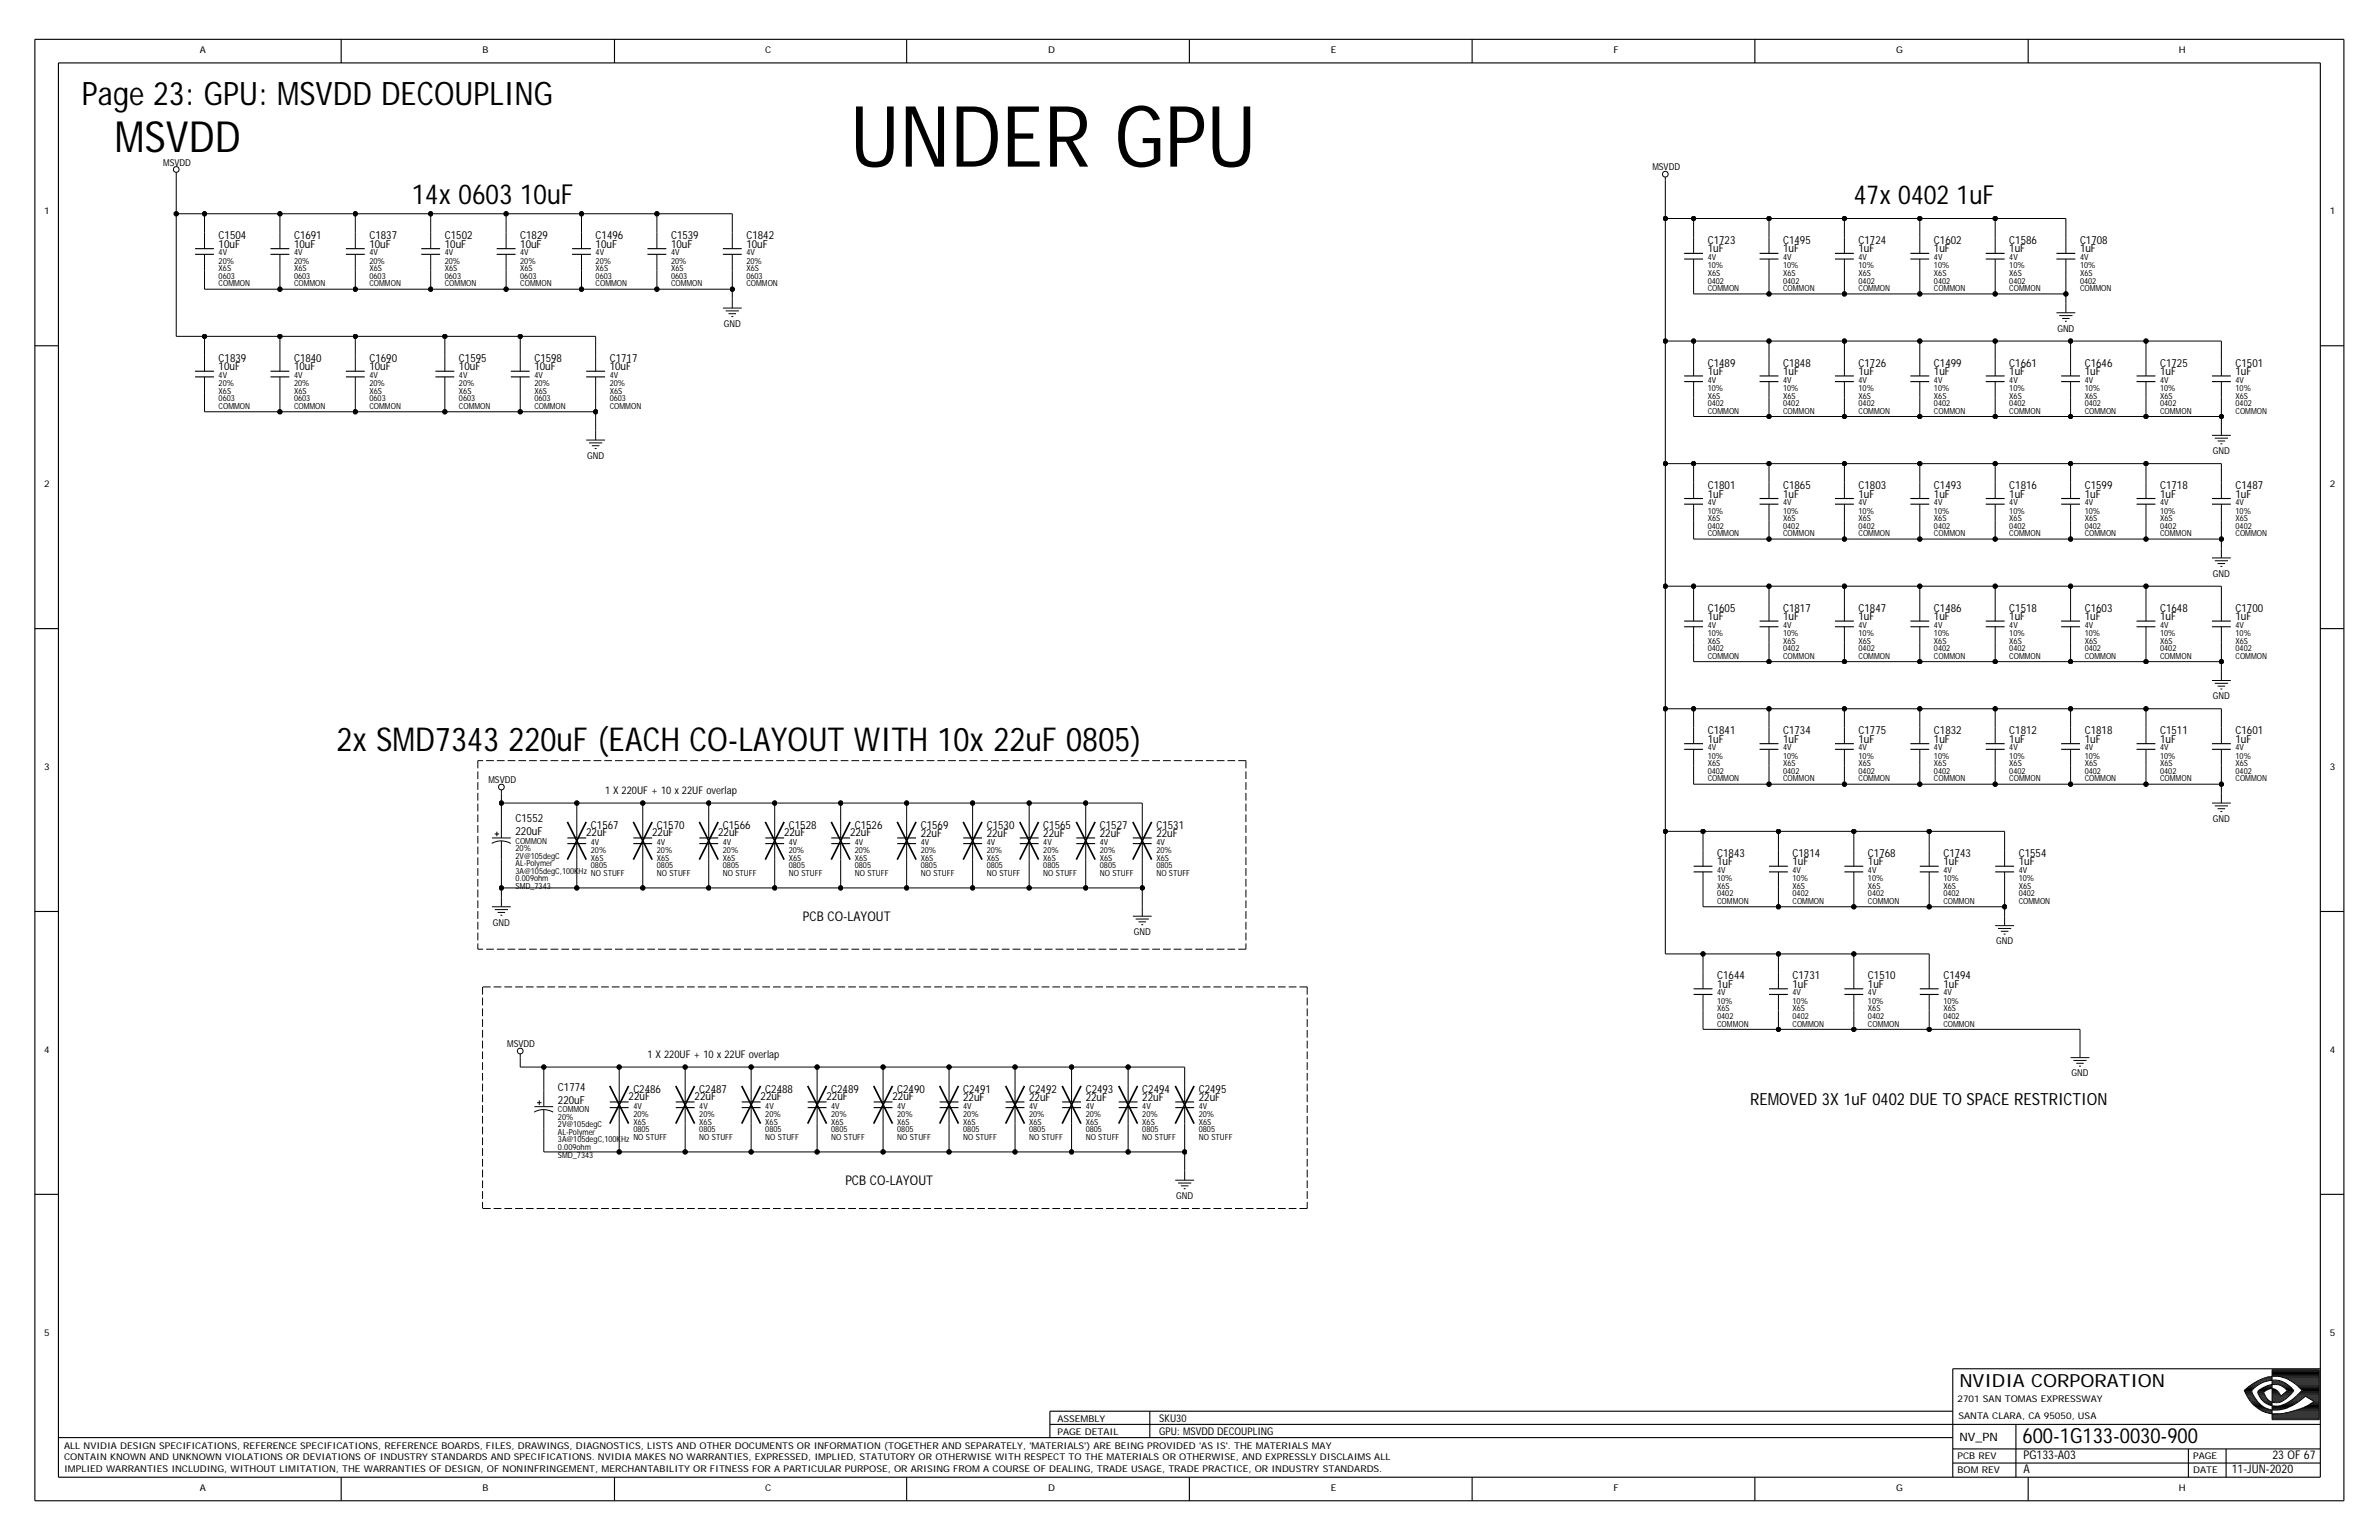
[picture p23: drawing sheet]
<svg xmlns="http://www.w3.org/2000/svg" width="432mm" height="279mm" viewBox="0 0 432 279" stroke-linecap="round" stroke-linejoin="round" font-family="sans-serif">
<defs><g id="words">
<text font-size="15.4" x="154.3" y="30.2">UNDER GPU</text>
<text font-size="7.8" x="20.9" y="27.7">MSVDD</text>
<text font-size="6" x="61.1" y="136.3">2x SMD7343 220uF (EACH CO-LAYOUT WITH 10x 22uF 0805)</text>
<text font-size="5.9" x="14.9" y="19.1">Page 23: GPU: MSVDD DECOUPLING</text>
<text font-size="5" x="74.8" y="37.1">14x 0603 10uF</text>
<text font-size="4.8" x="336.5" y="37.1">47x 0402 1uF</text>
<text font-size="3.8" x="367.1" y="261.8">600-1G133-0030-900</text>
<text font-size="3.3" x="355.6" y="251.6">NVIDIA CORPORATION</text>
<text font-size="3" x="317.7" y="200.4">REMOVED 3X 1uF 0402 DUE TO SPACE RESTRICTION</text>
<g font-size="2.4">
<text x="145.7" y="167.1">PCB CO-LAYOUT</text>
<text x="153.4" y="215">PCB CO-LAYOUT</text>
</g>
<g font-size="2.2">
<text x="367.3" y="267.3">A</text>
<text x="367.3" y="264.8">PG133-A03</text>
<text x="405.1" y="267.3">11-JUN-2020</text>
<text x="412.5" y="264.8">23 OF 67</text>
</g>
<text font-size="2.1" x="355.6" y="261.5">NV_PN</text>
<g font-size="2">
<text x="39.7" y="44.9">10uF</text>
<text x="39.7" y="43.4">C1504</text>
<text x="53.4" y="44.9">10uF</text>
<text x="53.4" y="43.4">C1691</text>
<text x="67.1" y="44.9">10uF</text>
<text x="67.1" y="43.4">C1837</text>
<text x="80.7" y="44.9">10uF</text>
<text x="80.7" y="43.4">C1502</text>
<text x="94.4" y="44.9">10uF</text>
<text x="94.4" y="43.4">C1829</text>
<text x="108.1" y="43.4">C1496</text>
<text x="108.1" y="44.9">10uF</text>
<text x="121.8" y="43.4">C1539</text>
<text x="121.8" y="44.9">10uF</text>
<text x="135.5" y="43.4">C1842</text>
<text x="135.5" y="44.9">10uF</text>
<text x="310" y="44.3">C1723</text>
<text x="310" y="45.8">1uF</text>
<text x="323.6" y="44.3">C1495</text>
<text x="323.6" y="45.8">1uF</text>
<text x="337.3" y="44.3">C1724</text>
<text x="337.3" y="45.8">1uF</text>
<text x="351" y="44.3">C1602</text>
<text x="351" y="45.8">1uF</text>
<text x="364.7" y="44.3">C1586</text>
<text x="364.7" y="45.8">1uF</text>
<text x="377.5" y="44.3">C1708</text>
<text x="377.5" y="45.8">1uF</text>
<text x="39.7" y="65.6">C1839</text>
<text x="53.4" y="65.6">C1840</text>
<text x="67.1" y="65.6">C1690</text>
<text x="83.3" y="65.6">C1595</text>
<text x="97" y="65.6">C1598</text>
<text x="110.7" y="65.6">C1717</text>
<text x="39.7" y="67.2">10uF</text>
<text x="53.4" y="67.2">10uF</text>
<text x="67.1" y="67.2">10uF</text>
<text x="83.3" y="67.2">10uF</text>
<text x="97" y="67.2">10uF</text>
<text x="110.7" y="67.2">10uF</text>
<text x="310" y="66.5">C1489</text>
<text x="310" y="68">1uF</text>
<text x="323.6" y="66.5">C1848</text>
<text x="323.6" y="68">1uF</text>
<text x="337.3" y="66.5">C1726</text>
<text x="337.3" y="68">1uF</text>
<text x="351" y="66.5">C1499</text>
<text x="351" y="68">1uF</text>
<text x="364.7" y="66.5">C1661</text>
<text x="364.7" y="68">1uF</text>
<text x="378.4" y="66.5">C1646</text>
<text x="378.4" y="68">1uF</text>
<text x="392.1" y="66.5">C1725</text>
<text x="392.1" y="68">1uF</text>
<text x="405.8" y="66.5">C1501</text>
<text x="405.8" y="68">1uF</text>
<text x="310" y="88.7">C1801</text>
<text x="323.6" y="88.7">C1865</text>
<text x="337.3" y="88.7">C1803</text>
<text x="351" y="88.7">C1493</text>
<text x="364.7" y="88.7">C1816</text>
<text x="378.4" y="88.7">C1599</text>
<text x="392.1" y="88.7">C1718</text>
<text x="405.8" y="88.7">C1487</text>
<text x="310" y="90.3">1uF</text>
<text x="323.6" y="90.3">1uF</text>
<text x="337.3" y="90.3">1uF</text>
<text x="351" y="90.3">1uF</text>
<text x="364.7" y="90.3">1uF</text>
<text x="378.4" y="90.3">1uF</text>
<text x="392.1" y="90.3">1uF</text>
<text x="405.8" y="90.3">1uF</text>
<text x="310" y="111">C1605</text>
<text x="310" y="112.5">1uF</text>
<text x="323.6" y="111">C1817</text>
<text x="323.6" y="112.5">1uF</text>
<text x="337.3" y="111">C1847</text>
<text x="337.3" y="112.5">1uF</text>
<text x="351" y="111">C1486</text>
<text x="351" y="112.5">1uF</text>
<text x="364.7" y="111">C1518</text>
<text x="364.7" y="112.5">1uF</text>
<text x="378.4" y="111">C1603</text>
<text x="378.4" y="112.5">1uF</text>
<text x="392.1" y="111">C1648</text>
<text x="392.1" y="112.5">1uF</text>
<text x="405.8" y="111">C1700</text>
<text x="405.8" y="112.5">1uF</text>
<text x="310" y="133.2">C1841</text>
<text x="310" y="134.8">1uF</text>
<text x="323.6" y="133.2">C1734</text>
<text x="323.6" y="134.8">1uF</text>
<text x="337.3" y="133.2">C1775</text>
<text x="337.3" y="134.8">1uF</text>
<text x="351" y="133.2">C1832</text>
<text x="351" y="134.8">1uF</text>
<text x="364.7" y="133.2">C1812</text>
<text x="364.7" y="134.8">1uF</text>
<text x="378.4" y="133.2">C1818</text>
<text x="378.4" y="134.8">1uF</text>
<text x="392.1" y="133.2">C1511</text>
<text x="392.1" y="134.8">1uF</text>
<text x="405.8" y="133.2">C1601</text>
<text x="405.8" y="134.8">1uF</text>
<text x="93.6" y="149.1">C1552</text>
<text x="93.6" y="151.5">220uF</text>
<text x="106.4" y="151.7">22uF</text>
<text x="107.3" y="150.3">C1567</text>
<text x="118.4" y="151.7">22uF</text>
<text x="119.2" y="150.3">C1570</text>
<text x="130.3" y="151.7">22uF</text>
<text x="131.2" y="150.3">C1566</text>
<text x="142.3" y="151.7">22uF</text>
<text x="143.2" y="150.3">C1528</text>
<text x="154.3" y="151.7">22uF</text>
<text x="155.2" y="150.3">C1526</text>
<text x="167.1" y="150.3">C1569</text>
<text x="167.1" y="151.9">22uF</text>
<text x="179.1" y="150.3">C1530</text>
<text x="179.1" y="151.9">22uF</text>
<text x="189.4" y="150.3">C1565</text>
<text x="189.4" y="151.9">22uF</text>
<text x="199.6" y="150.3">C1527</text>
<text x="199.6" y="151.9">22uF</text>
<text x="209.9" y="150.3">C1531</text>
<text x="209.9" y="151.9">22uF</text>
<text x="311.7" y="155.4">C1843</text>
<text x="325.4" y="155.4">C1814</text>
<text x="339" y="155.4">C1768</text>
<text x="352.7" y="155.4">C1743</text>
<text x="366.4" y="155.4">C1554</text>
<text x="311.7" y="157">1uF</text>
<text x="325.4" y="157">1uF</text>
<text x="339" y="157">1uF</text>
<text x="352.7" y="157">1uF</text>
<text x="366.4" y="157">1uF</text>
<text x="311.7" y="177.7">C1644</text>
<text x="311.7" y="179.2">1uF</text>
<text x="325.4" y="177.7">C1731</text>
<text x="325.4" y="179.2">1uF</text>
<text x="339" y="177.7">C1510</text>
<text x="339" y="179.2">1uF</text>
<text x="352.7" y="177.7">C1494</text>
<text x="352.7" y="179.2">1uF</text>
<text x="101.3" y="197.9">C1774</text>
<text x="101.3" y="200.3">220uF</text>
<text x="114.1" y="199.6">22uF</text>
<text x="115" y="198.2">C2486</text>
<text x="126.1" y="199.6">22uF</text>
<text x="126.9" y="198.2">C2487</text>
<text x="138" y="199.6">22uF</text>
<text x="138.9" y="198.2">C2488</text>
<text x="150" y="199.6">22uF</text>
<text x="150.9" y="198.2">C2489</text>
<text x="162" y="199.6">22uF</text>
<text x="162.9" y="198.2">C2490</text>
<text x="174.8" y="198.2">C2491</text>
<text x="174.8" y="199.8">22uF</text>
<text x="186.8" y="198.2">C2492</text>
<text x="186.8" y="199.8">22uF</text>
<text x="197.1" y="198.2">C2493</text>
<text x="197.1" y="199.8">22uF</text>
<text x="207.3" y="198.2">C2494</text>
<text x="207.3" y="199.8">22uF</text>
<text x="217.6" y="198.2">C2495</text>
<text x="217.6" y="199.8">22uF</text>
</g>
<g font-size="1.9">
<text x="109.8" y="144">1 X 220UF + 10 x 22UF overlap</text>
<text x="117.5" y="191.9">1 X 220UF + 10 x 22UF overlap</text>
<text x="210.4" y="257.9">SKU30</text>
<text x="210.4" y="260.3">GPU: MSVDD DECOUPLING</text>
</g>
<g font-size="1.7">
<text x="36.3" y="9.7">A</text>
<text x="87.6" y="9.7">B</text>
<text x="138.9" y="9.7">C</text>
<text x="190.2" y="9.7">D</text>
<text x="241.5" y="9.7">E</text>
<text x="292.9" y="9.7">F</text>
<text x="344.2" y="9.7">G</text>
<text x="395.5" y="9.7">H</text>
<text x="29.6" y="30.1">MSVDD</text>
<text x="299.9" y="30.9">MSVDD</text>
<text x="8" y="38.8">1</text>
<text x="422.9" y="38.8">1</text>
<text x="131.4" y="59.3">GND</text>
<text x="373.4" y="60.2">GND</text>
<text x="106.6" y="83.3">GND</text>
<text x="401.6" y="82.4">GND</text>
<text x="8" y="88.4">2</text>
<text x="422.9" y="88.4">2</text>
<text x="401.6" y="104.6">GND</text>
<text x="401.6" y="126.9">GND</text>
<text x="8" y="139.7">3</text>
<text x="88.7" y="142.1">MSVDD</text>
<text x="422.9" y="139.7">3</text>
<text x="401.6" y="149.1">GND</text>
<text x="89.5" y="167.9">GND</text>
<text x="205.8" y="169.6">GND</text>
<text x="362.3" y="171.4">GND</text>
<text x="8" y="191">4</text>
<text x="92.1" y="190">MSVDD</text>
<text x="422.9" y="191">4</text>
<text x="376" y="195.3">GND</text>
<text x="213.5" y="217.5">GND</text>
<text x="8" y="242.3">5</text>
<text x="422.9" y="242.3">5</text>
<text x="191.9" y="257.9">ASSEMBLY</text>
<text x="355.3" y="254.3">2701 SAN TOMAS EXPRESSWAY</text>
<text x="355.5" y="257.4">SANTA CLARA, CA 95050, USA</text>
<text x="11.6" y="262.9">ALL NVIDIA DESIGN SPECIFICATIONS, REFERENCE SPECIFICATIONS, REFERENCE BOARDS, FILES, DRAWINGS, DIAGNOSTICS, LISTS AND OTHER DOCUMENTS OR INFORMATION (TOGETHER AND SEPARATELY, 'MATERIALS') ARE BEING PROVIDED 'AS IS'. THE MATERIALS MAY</text>
<text x="191.9" y="260.3">PAGE DETAIL</text>
<text x="11.6" y="264.9">CONTAIN KNOWN AND UNKNOWN VIOLATIONS OR DEVIATIONS OF INDUSTRY STANDARDS AND SPECIFICATIONS. NVIDIA MAKES NO WARRANTIES, EXPRESSED, IMPLIED, STATUTORY OR OTHERWISE WITH RESPECT TO THE MATERIALS OR OTHERWISE, AND EXPRESSLY DISCLAIMS ALL</text>
<text x="11.6" y="267.2">IMPLIED WARRANTIES INCLUDING, WITHOUT LIMITATION, THE WARRANTIES OF DESIGN, OF NONINFRINGEMENT, MERCHANTABILITY OR FITNESS FOR A PARTICULAR PURPOSE, OR ARISING FROM A COURSE OF DEALING, TRADE USAGE, TRADE PRACTICE, OR INDUSTRY STANDARDS.</text>
<text x="355.3" y="267.3">BOM REV</text>
<text x="355.3" y="264.8">PCB REV</text>
<text x="398.1" y="264.8">PAGE</text>
<text x="398.1" y="267.3">DATE</text>
<text x="36.3" y="270.6">A</text>
<text x="87.6" y="270.6">B</text>
<text x="138.9" y="270.6">C</text>
<text x="190.2" y="270.6">D</text>
<text x="241.5" y="270.6">E</text>
<text x="292.9" y="270.6">F</text>
<text x="344.2" y="270.6">G</text>
<text x="395.5" y="270.6">H</text>
</g>
<g font-size="1.5">
<text x="39.7" y="46.3">4V</text>
<text x="39.7" y="47.9">20%</text>
<text x="53.4" y="47.9">20%</text>
<text x="53.4" y="46.3">4V</text>
<text x="67.1" y="47.9">20%</text>
<text x="67.1" y="46.3">4V</text>
<text x="80.7" y="47.9">20%</text>
<text x="80.7" y="46.3">4V</text>
<text x="94.4" y="46.3">4V</text>
<text x="94.4" y="47.9">20%</text>
<text x="108.1" y="46.3">4V</text>
<text x="108.1" y="47.9">20%</text>
<text x="121.8" y="47.9">20%</text>
<text x="121.8" y="46.3">4V</text>
<text x="135.5" y="46.3">4V</text>
<text x="135.5" y="47.9">20%</text>
<text x="310" y="47.2">4V</text>
<text x="323.6" y="47.2">4V</text>
<text x="337.3" y="47.2">4V</text>
<text x="351" y="47.2">4V</text>
<text x="364.7" y="47.2">4V</text>
<text x="377.5" y="47.2">4V</text>
<text x="39.7" y="50.6">0603</text>
<text x="39.7" y="49.2">X6S</text>
<text x="39.7" y="52">COMMON</text>
<text x="53.4" y="49.2">X6S</text>
<text x="53.4" y="50.6">0603</text>
<text x="53.4" y="52">COMMON</text>
<text x="67.1" y="52">COMMON</text>
<text x="67.1" y="49.2">X6S</text>
<text x="67.1" y="50.6">0603</text>
<text x="80.7" y="50.6">0603</text>
<text x="80.7" y="52">COMMON</text>
<text x="80.7" y="49.2">X6S</text>
<text x="94.4" y="50.6">0603</text>
<text x="94.4" y="52">COMMON</text>
<text x="94.4" y="49.2">X6S</text>
<text x="108.1" y="52">COMMON</text>
<text x="108.1" y="49.2">X6S</text>
<text x="108.1" y="50.6">0603</text>
<text x="121.8" y="49.2">X6S</text>
<text x="121.8" y="50.6">0603</text>
<text x="121.8" y="52">COMMON</text>
<text x="135.5" y="52">COMMON</text>
<text x="135.5" y="49.2">X6S</text>
<text x="135.5" y="50.6">0603</text>
<text x="310" y="52.8">COMMON</text>
<text x="310" y="51.4">0402</text>
<text x="310" y="50.1">X6S</text>
<text x="310" y="48.7">10%</text>
<text x="323.6" y="51.4">0402</text>
<text x="323.6" y="52.8">COMMON</text>
<text x="323.6" y="50.1">X6S</text>
<text x="323.6" y="48.7">10%</text>
<text x="337.3" y="48.7">10%</text>
<text x="337.3" y="51.4">0402</text>
<text x="337.3" y="52.8">COMMON</text>
<text x="337.3" y="50.1">X6S</text>
<text x="351" y="52.8">COMMON</text>
<text x="351" y="51.4">0402</text>
<text x="351" y="50.1">X6S</text>
<text x="351" y="48.7">10%</text>
<text x="364.7" y="50.1">X6S</text>
<text x="364.7" y="52.8">COMMON</text>
<text x="364.7" y="51.4">0402</text>
<text x="364.7" y="48.7">10%</text>
<text x="377.5" y="48.7">10%</text>
<text x="377.5" y="50.1">X6S</text>
<text x="377.5" y="51.4">0402</text>
<text x="377.5" y="52.8">COMMON</text>
<text x="39.7" y="70.1">20%</text>
<text x="39.7" y="71.5">X6S</text>
<text x="39.7" y="68.5">4V</text>
<text x="53.4" y="68.5">4V</text>
<text x="53.4" y="70.1">20%</text>
<text x="53.4" y="71.5">X6S</text>
<text x="67.1" y="68.5">4V</text>
<text x="67.1" y="70.1">20%</text>
<text x="67.1" y="71.5">X6S</text>
<text x="83.3" y="68.5">4V</text>
<text x="83.3" y="70.1">20%</text>
<text x="83.3" y="71.5">X6S</text>
<text x="97" y="71.5">X6S</text>
<text x="97" y="70.1">20%</text>
<text x="97" y="68.5">4V</text>
<text x="110.7" y="68.5">4V</text>
<text x="110.7" y="70.1">20%</text>
<text x="110.7" y="71.5">X6S</text>
<text x="310" y="70.9">10%</text>
<text x="310" y="69.4">4V</text>
<text x="323.6" y="70.9">10%</text>
<text x="323.6" y="69.4">4V</text>
<text x="337.3" y="70.9">10%</text>
<text x="337.3" y="69.4">4V</text>
<text x="351" y="70.9">10%</text>
<text x="351" y="69.4">4V</text>
<text x="364.7" y="70.9">10%</text>
<text x="364.7" y="69.4">4V</text>
<text x="378.4" y="70.9">10%</text>
<text x="378.4" y="69.4">4V</text>
<text x="392.1" y="70.9">10%</text>
<text x="392.1" y="69.4">4V</text>
<text x="405.8" y="70.9">10%</text>
<text x="405.8" y="69.4">4V</text>
<text x="39.7" y="74.2">COMMON</text>
<text x="39.7" y="72.8">0603</text>
<text x="53.4" y="72.8">0603</text>
<text x="53.4" y="74.2">COMMON</text>
<text x="67.1" y="72.8">0603</text>
<text x="67.1" y="74.2">COMMON</text>
<text x="83.3" y="72.8">0603</text>
<text x="83.3" y="74.2">COMMON</text>
<text x="97" y="72.8">0603</text>
<text x="97" y="74.2">COMMON</text>
<text x="110.7" y="72.8">0603</text>
<text x="110.7" y="74.2">COMMON</text>
<text x="310" y="75.1">COMMON</text>
<text x="310" y="72.3">X6S</text>
<text x="310" y="73.7">0402</text>
<text x="323.6" y="75.1">COMMON</text>
<text x="323.6" y="73.7">0402</text>
<text x="323.6" y="72.3">X6S</text>
<text x="337.3" y="73.7">0402</text>
<text x="337.3" y="72.3">X6S</text>
<text x="337.3" y="75.1">COMMON</text>
<text x="351" y="75.1">COMMON</text>
<text x="351" y="72.3">X6S</text>
<text x="351" y="73.7">0402</text>
<text x="364.7" y="75.1">COMMON</text>
<text x="364.7" y="73.7">0402</text>
<text x="364.7" y="72.3">X6S</text>
<text x="378.4" y="75.1">COMMON</text>
<text x="378.4" y="72.3">X6S</text>
<text x="378.4" y="73.7">0402</text>
<text x="392.1" y="73.7">0402</text>
<text x="392.1" y="75.1">COMMON</text>
<text x="392.1" y="72.3">X6S</text>
<text x="405.8" y="75.1">COMMON</text>
<text x="405.8" y="73.7">0402</text>
<text x="405.8" y="72.3">X6S</text>
<text x="310" y="95.9">0402</text>
<text x="310" y="94.6">X6S</text>
<text x="310" y="93.2">10%</text>
<text x="310" y="91.6">4V</text>
<text x="323.6" y="95.9">0402</text>
<text x="323.6" y="94.6">X6S</text>
<text x="323.6" y="93.2">10%</text>
<text x="323.6" y="91.6">4V</text>
<text x="337.3" y="95.9">0402</text>
<text x="337.3" y="94.6">X6S</text>
<text x="337.3" y="91.6">4V</text>
<text x="337.3" y="93.2">10%</text>
<text x="351" y="95.9">0402</text>
<text x="351" y="94.6">X6S</text>
<text x="351" y="93.2">10%</text>
<text x="351" y="91.6">4V</text>
<text x="364.7" y="94.6">X6S</text>
<text x="364.7" y="93.2">10%</text>
<text x="364.7" y="91.6">4V</text>
<text x="364.7" y="95.9">0402</text>
<text x="378.4" y="95.9">0402</text>
<text x="378.4" y="94.6">X6S</text>
<text x="378.4" y="93.2">10%</text>
<text x="378.4" y="91.6">4V</text>
<text x="392.1" y="95.9">0402</text>
<text x="392.1" y="94.6">X6S</text>
<text x="392.1" y="91.6">4V</text>
<text x="392.1" y="93.2">10%</text>
<text x="405.8" y="95.9">0402</text>
<text x="405.8" y="94.6">X6S</text>
<text x="405.8" y="93.2">10%</text>
<text x="405.8" y="91.6">4V</text>
<text x="310" y="97.3">COMMON</text>
<text x="323.6" y="97.3">COMMON</text>
<text x="337.3" y="97.3">COMMON</text>
<text x="351" y="97.3">COMMON</text>
<text x="364.7" y="97.3">COMMON</text>
<text x="378.4" y="97.3">COMMON</text>
<text x="392.1" y="97.3">COMMON</text>
<text x="405.8" y="97.3">COMMON</text>
<text x="310" y="113.9">4V</text>
<text x="323.6" y="113.9">4V</text>
<text x="337.3" y="113.9">4V</text>
<text x="351" y="113.9">4V</text>
<text x="364.7" y="113.9">4V</text>
<text x="378.4" y="113.9">4V</text>
<text x="392.1" y="113.9">4V</text>
<text x="405.8" y="113.9">4V</text>
<text x="310" y="119.5">COMMON</text>
<text x="310" y="118.2">0402</text>
<text x="310" y="116.8">X6S</text>
<text x="310" y="115.4">10%</text>
<text x="323.6" y="119.5">COMMON</text>
<text x="323.6" y="118.2">0402</text>
<text x="323.6" y="116.8">X6S</text>
<text x="323.6" y="115.4">10%</text>
<text x="337.3" y="119.5">COMMON</text>
<text x="337.3" y="118.2">0402</text>
<text x="337.3" y="116.8">X6S</text>
<text x="337.3" y="115.4">10%</text>
<text x="351" y="119.5">COMMON</text>
<text x="351" y="118.2">0402</text>
<text x="351" y="116.8">X6S</text>
<text x="351" y="115.4">10%</text>
<text x="364.7" y="119.5">COMMON</text>
<text x="364.7" y="118.2">0402</text>
<text x="364.7" y="116.8">X6S</text>
<text x="364.7" y="115.4">10%</text>
<text x="378.4" y="119.5">COMMON</text>
<text x="378.4" y="118.2">0402</text>
<text x="378.4" y="116.8">X6S</text>
<text x="378.4" y="115.4">10%</text>
<text x="392.1" y="119.5">COMMON</text>
<text x="392.1" y="118.2">0402</text>
<text x="392.1" y="116.8">X6S</text>
<text x="392.1" y="115.4">10%</text>
<text x="405.8" y="118.2">0402</text>
<text x="405.8" y="115.4">10%</text>
<text x="405.8" y="119.5">COMMON</text>
<text x="405.8" y="116.8">X6S</text>
<text x="310" y="137.7">10%</text>
<text x="310" y="136.1">4V</text>
<text x="323.6" y="136.1">4V</text>
<text x="323.6" y="137.7">10%</text>
<text x="337.3" y="137.7">10%</text>
<text x="337.3" y="136.1">4V</text>
<text x="351" y="137.7">10%</text>
<text x="351" y="136.1">4V</text>
<text x="364.7" y="136.1">4V</text>
<text x="364.7" y="137.7">10%</text>
<text x="378.4" y="137.7">10%</text>
<text x="378.4" y="136.1">4V</text>
<text x="392.1" y="136.1">4V</text>
<text x="392.1" y="137.7">10%</text>
<text x="405.8" y="137.7">10%</text>
<text x="405.8" y="136.1">4V</text>
<text x="310" y="139">X6S</text>
<text x="310" y="140.4">0402</text>
<text x="310" y="141.8">COMMON</text>
<text x="323.6" y="139">X6S</text>
<text x="323.6" y="140.4">0402</text>
<text x="323.6" y="141.8">COMMON</text>
<text x="337.3" y="140.4">0402</text>
<text x="337.3" y="139">X6S</text>
<text x="337.3" y="141.8">COMMON</text>
<text x="351" y="139">X6S</text>
<text x="351" y="140.4">0402</text>
<text x="351" y="141.8">COMMON</text>
<text x="364.7" y="139">X6S</text>
<text x="364.7" y="140.4">0402</text>
<text x="364.7" y="141.8">COMMON</text>
<text x="378.4" y="139">X6S</text>
<text x="378.4" y="140.4">0402</text>
<text x="378.4" y="141.8">COMMON</text>
<text x="392.1" y="139">X6S</text>
<text x="392.1" y="140.4">0402</text>
<text x="392.1" y="141.8">COMMON</text>
<text x="405.8" y="141.8">COMMON</text>
<text x="405.8" y="139">X6S</text>
<text x="405.8" y="140.4">0402</text>
<text x="93.6" y="155.8">2V@105degC</text>
<text x="93.6" y="154.4">20%</text>
<text x="93.6" y="153.1">COMMON</text>
<text x="107.3" y="153.2">4V</text>
<text x="107.3" y="154.8">20%</text>
<text x="119.2" y="153.2">4V</text>
<text x="119.2" y="154.8">20%</text>
<text x="131.2" y="154.8">20%</text>
<text x="131.2" y="153.2">4V</text>
<text x="143.2" y="153.2">4V</text>
<text x="143.2" y="154.8">20%</text>
<text x="155.2" y="153.2">4V</text>
<text x="155.2" y="154.8">20%</text>
<text x="167.1" y="154.8">20%</text>
<text x="167.1" y="153.2">4V</text>
<text x="179.1" y="153.2">4V</text>
<text x="179.1" y="154.8">20%</text>
<text x="189.4" y="153.2">4V</text>
<text x="189.4" y="154.8">20%</text>
<text x="199.6" y="153.2">4V</text>
<text x="199.6" y="154.8">20%</text>
<text x="209.9" y="154.8">20%</text>
<text x="209.9" y="153.2">4V</text>
<text x="93.6" y="158.5">3A@105degC,100KHz NO STUFF</text>
<text x="93.6" y="157.2">AL-Polymer</text>
<text x="93.6" y="161.3">SMD_7343</text>
<text x="93.6" y="159.9">0.009ohm</text>
<text x="107.3" y="156.1">X6S</text>
<text x="107.3" y="157.5">0805</text>
<text x="119.2" y="158.9">NO STUFF</text>
<text x="119.2" y="156.1">X6S</text>
<text x="119.2" y="157.5">0805</text>
<text x="131.2" y="158.9">NO STUFF</text>
<text x="131.2" y="156.1">X6S</text>
<text x="131.2" y="157.5">0805</text>
<text x="143.2" y="158.9">NO STUFF</text>
<text x="143.2" y="156.1">X6S</text>
<text x="143.2" y="157.5">0805</text>
<text x="155.2" y="158.9">NO STUFF</text>
<text x="155.2" y="157.5">0805</text>
<text x="155.2" y="156.1">X6S</text>
<text x="167.1" y="158.9">NO STUFF</text>
<text x="167.1" y="156.1">X6S</text>
<text x="167.1" y="157.5">0805</text>
<text x="179.1" y="158.9">NO STUFF</text>
<text x="179.1" y="156.1">X6S</text>
<text x="179.1" y="157.5">0805</text>
<text x="189.4" y="158.9">NO STUFF</text>
<text x="189.4" y="156.1">X6S</text>
<text x="189.4" y="157.5">0805</text>
<text x="199.6" y="158.9">NO STUFF</text>
<text x="199.6" y="157.5">0805</text>
<text x="199.6" y="156.1">X6S</text>
<text x="209.9" y="158.9">NO STUFF</text>
<text x="209.9" y="156.1">X6S</text>
<text x="209.9" y="157.5">0805</text>
<text x="311.7" y="161.3">X6S</text>
<text x="311.7" y="159.9">10%</text>
<text x="311.7" y="158.4">4V</text>
<text x="325.4" y="159.9">10%</text>
<text x="325.4" y="158.4">4V</text>
<text x="325.4" y="161.3">X6S</text>
<text x="339" y="158.4">4V</text>
<text x="339" y="161.3">X6S</text>
<text x="339" y="159.9">10%</text>
<text x="352.7" y="159.9">10%</text>
<text x="352.7" y="158.4">4V</text>
<text x="352.7" y="161.3">X6S</text>
<text x="366.4" y="161.3">X6S</text>
<text x="366.4" y="158.4">4V</text>
<text x="366.4" y="159.9">10%</text>
<text x="311.7" y="164">COMMON</text>
<text x="311.7" y="162.6">0402</text>
<text x="325.4" y="162.6">0402</text>
<text x="325.4" y="164">COMMON</text>
<text x="339" y="162.6">0402</text>
<text x="339" y="164">COMMON</text>
<text x="352.7" y="162.6">0402</text>
<text x="352.7" y="164">COMMON</text>
<text x="366.4" y="164">COMMON</text>
<text x="366.4" y="162.6">0402</text>
<text x="311.7" y="182.1">10%</text>
<text x="311.7" y="180.6">4V</text>
<text x="311.7" y="183.5">X6S</text>
<text x="311.7" y="184.9">0402</text>
<text x="325.4" y="182.1">10%</text>
<text x="325.4" y="180.6">4V</text>
<text x="325.4" y="183.5">X6S</text>
<text x="325.4" y="184.9">0402</text>
<text x="339" y="184.9">0402</text>
<text x="339" y="183.5">X6S</text>
<text x="339" y="182.1">10%</text>
<text x="339" y="180.6">4V</text>
<text x="352.7" y="183.5">X6S</text>
<text x="352.7" y="180.6">4V</text>
<text x="352.7" y="182.1">10%</text>
<text x="352.7" y="184.9">0402</text>
<text x="311.7" y="186.2">COMMON</text>
<text x="325.4" y="186.2">COMMON</text>
<text x="339" y="186.2">COMMON</text>
<text x="352.7" y="186.2">COMMON</text>
<text x="101.3" y="201.8">COMMON</text>
<text x="101.3" y="203.2">20%</text>
<text x="115" y="201.1">4V</text>
<text x="115" y="202.7">20%</text>
<text x="126.9" y="201.1">4V</text>
<text x="126.9" y="202.7">20%</text>
<text x="138.9" y="202.7">20%</text>
<text x="138.9" y="201.1">4V</text>
<text x="150.9" y="201.1">4V</text>
<text x="150.9" y="202.7">20%</text>
<text x="162.9" y="201.1">4V</text>
<text x="162.9" y="202.7">20%</text>
<text x="174.8" y="202.7">20%</text>
<text x="174.8" y="201.1">4V</text>
<text x="186.8" y="201.1">4V</text>
<text x="186.8" y="202.7">20%</text>
<text x="197.1" y="201.1">4V</text>
<text x="197.1" y="202.7">20%</text>
<text x="207.3" y="202.7">20%</text>
<text x="207.3" y="201.1">4V</text>
<text x="217.6" y="202.7">20%</text>
<text x="217.6" y="201.1">4V</text>
<text x="101.3" y="207.3">3A@105degC,100KHz</text>
<text x="101.3" y="204.5">2V@105degC</text>
<text x="101.3" y="208.6">0.009ohm</text>
<text x="101.3" y="205.9">AL-Polymer</text>
<text x="115" y="206.8">NO STUFF</text>
<text x="115" y="204">X6S</text>
<text x="115" y="205.4">0805</text>
<text x="126.9" y="206.8">NO STUFF</text>
<text x="126.9" y="205.4">0805</text>
<text x="126.9" y="204">X6S</text>
<text x="138.9" y="206.8">NO STUFF</text>
<text x="138.9" y="204">X6S</text>
<text x="138.9" y="205.4">0805</text>
<text x="150.9" y="206.8">NO STUFF</text>
<text x="150.9" y="204">X6S</text>
<text x="150.9" y="205.4">0805</text>
<text x="162.9" y="206.8">NO STUFF</text>
<text x="162.9" y="204">X6S</text>
<text x="162.9" y="205.4">0805</text>
<text x="174.8" y="206.8">NO STUFF</text>
<text x="174.8" y="204">X6S</text>
<text x="174.8" y="205.4">0805</text>
<text x="186.8" y="206.8">NO STUFF</text>
<text x="186.8" y="204">X6S</text>
<text x="186.8" y="205.4">0805</text>
<text x="197.1" y="206.8">NO STUFF</text>
<text x="197.1" y="204">X6S</text>
<text x="197.1" y="205.4">0805</text>
<text x="207.3" y="206.8">NO STUFF</text>
<text x="207.3" y="205.4">0805</text>
<text x="207.3" y="204">X6S</text>
<text x="217.6" y="205.4">0805</text>
<text x="217.6" y="204">X6S</text>
<text x="217.6" y="206.8">NO STUFF</text>
<text x="101.3" y="210">SMD_7343</text>
</g>
</g></defs>
<g fill="none" stroke="#000" stroke-width=".18">
<path d="M32 38.8v22.2zM32 38.8h5.1zM32 31.9v6.9zM32 31.3v.6zM37.1 38.8h13.7zM37.1 38.8v3.4zM50.8 38.8h13.7zM50.8 38.8v3.4zM64.5 38.8h13.7zM64.5 38.8v3.4zM78.2 38.8h13.7zM78.2 38.8v3.4z"/>
<path d="M91.9 38.8h13.6zM91.9 38.8v3.4zM105.5 38.8h13.7zM105.5 38.8v3.4zM119.2 38.8h13.7zM119.2 38.8v3.4zM132.9 38.8v3.4zM302.3 39.6v22.3zM302.3 39.6h5.1zM302.3 32.8v6.8zM302.3 32.1v.7zM307.4 39.6h13.7z"/>
<path d="M307.4 39.6v3.5zM321.1 39.6h13.7zM321.1 39.6v3.5zM334.8 39.6h13.7zM334.8 39.6v3.5zM348.5 39.6h13.6zM348.5 39.6v3.5zM362.1 39.6h12.9zM362.1 39.6v3.5zM375 39.6v3.5zM37.1 52.5h13.7zM37.1 49v3.5z"/>
<path d="M37.1 46.1v2.9zM37.1 42.2v2.9zM50.8 52.5h13.7zM50.8 49v3.5zM50.8 46.1v2.9zM50.8 42.2v2.9zM64.5 52.5h13.7zM64.5 49v3.5zM64.5 46.1v2.9zM64.5 42.2v2.9zM78.2 52.5h13.7zM78.2 49v3.5z"/>
<path d="M78.2 46.1v2.9zM78.2 42.2v2.9zM91.9 52.5h13.6zM91.9 49v3.5zM91.9 46.1v2.9zM91.9 42.2v2.9zM105.5 52.5h13.7zM105.5 49v3.5zM105.5 46.1v2.9zM105.5 42.2v2.9zM119.2 52.5h13.7zM119.2 49v3.5z"/>
<path d="M119.2 46.1v2.9zM119.2 42.2v2.9zM131.2 55.9h3.4zM131.7 56.4h2.4zM132.2 56.9h1.4zM132.7 57.4h.4zM132.9 49v3.5zM132.9 52.5v1.7zM132.9 46.1v2.9zM132.9 42.2v2.9zM132.9 54.2v1.7zM307.4 53.3h13.7z"/>
<path d="M307.4 49.9v3.4zM307.4 47v2.9zM307.4 43.1v2.9zM321.1 53.3h13.7zM321.1 49.9v3.4zM321.1 47v2.9zM321.1 43.1v2.9zM334.8 53.3h13.7zM334.8 49.9v3.4zM334.8 47v2.9zM334.8 43.1v2.9zM348.5 53.3h13.6z"/>
<path d="M348.5 49.9v3.4zM348.5 47v2.9zM348.5 43.1v2.9zM362.1 53.3h12.9zM362.1 49.9v3.4zM362.1 47v2.9zM362.1 43.1v2.9zM373.3 56.7h3.4zM373.8 57.3h2.4zM374.3 57.8h1.4zM374.8 58.3h.3zM375 49.9v3.4z"/>
<path d="M375 53.3v1.7zM375 47v2.9zM375 43.1v2.9zM375 55v1.7zM32 61h5.1zM37.1 61h13.7zM37.1 61v3.4zM37.1 74.7h13.7zM37.1 71.3v3.4zM37.1 68.4v2.9zM37.1 64.4v3zM50.8 61h13.7z"/>
<path d="M50.8 61v3.4zM50.8 74.7h13.7zM50.8 71.3v3.4zM50.8 68.4v2.9zM50.8 64.4v3zM64.5 61h16.2zM64.5 61v3.4zM64.5 74.7h16.2zM64.5 71.3v3.4zM64.5 68.4v2.9zM64.5 64.4v3zM80.7 61h13.7z"/>
<path d="M80.7 61v3.4zM80.7 74.7h13.7zM80.7 71.3v3.4zM80.7 68.4v2.9zM80.7 64.4v3zM94.4 61h13.7zM94.4 61v3.4zM94.4 74.7h13.7zM94.4 71.3v3.4zM94.4 68.4v2.9zM94.4 64.4v3zM106.4 79.8h3.4z"/>
<path d="M108.1 61v3.4zM108.1 71.3v3.4zM108.1 74.7v3.4zM108.1 68.4v2.9zM108.1 64.4v3zM108.1 78.1v1.7zM302.3 61.9v22.2zM302.3 61.9h5.1zM307.4 61.9h13.7zM307.4 61.9v3.4zM307.4 75.6h13.7zM307.4 72.1v3.5z"/>
<path d="M307.4 69.2v2.9zM307.4 65.3v2.9zM321.1 61.9h13.7zM321.1 61.9v3.4zM321.1 75.6h13.7zM321.1 72.1v3.5zM321.1 69.2v2.9zM321.1 65.3v2.9zM334.8 61.9h13.7zM334.8 61.9v3.4zM334.8 72.1v3.5zM334.8 75.6h13.7z"/>
<path d="M334.8 69.2v2.9zM334.8 65.3v2.9zM348.5 61.9h13.6zM348.5 61.9v3.4zM348.5 75.6h13.6zM348.5 72.1v3.5zM348.5 69.2v2.9zM348.5 65.3v2.9zM362.1 61.9h13.7zM362.1 61.9v3.4zM362.1 75.6h13.7zM362.1 72.1v3.5z"/>
<path d="M362.1 69.2v2.9zM362.1 65.3v2.9zM375.8 61.9h13.7zM375.8 61.9v3.4zM375.8 75.6h13.7zM375.8 72.1v3.5zM375.8 69.2v2.9zM375.8 65.3v2.9zM389.5 61.9h13.7zM389.5 61.9v3.4zM389.5 75.6h13.7zM389.5 72.1v3.5z"/>
<path d="M389.5 69.2v2.9zM389.5 65.3v2.9zM401.5 79h3.4zM402 79.5h2.4zM403.2 61.9v3.4zM403.2 72.1v3.5zM403.2 75.6v1.7zM403.2 69.2v2.9zM403.2 65.3v2.9zM403.2 77.3v1.7zM106.9 80.4h2.4zM107.4 80.9h1.4z"/>
<path d="M107.9 81.4h.4zM302.3 84.1v22.3zM302.3 84.1h5.1zM307.4 84.1h13.7zM307.4 84.1v3.4zM307.4 97.8h13.7zM307.4 94.4v3.4zM307.4 91.5v2.9zM307.4 87.5v2.9zM321.1 84.1h13.7zM321.1 84.1v3.4zM321.1 97.8h13.7z"/>
<path d="M321.1 94.4v3.4zM321.1 91.5v2.9zM321.1 87.5v2.9zM334.8 84.1h13.7zM334.8 84.1v3.4zM334.8 97.8h13.7zM334.8 94.4v3.4zM334.8 91.5v2.9zM334.8 87.5v2.9zM348.5 84.1h13.6zM348.5 84.1v3.4zM348.5 97.8h13.6z"/>
<path d="M348.5 94.4v3.4zM348.5 91.5v2.9zM348.5 87.5v2.9zM362.1 84.1h13.7zM362.1 84.1v3.4zM362.1 97.8h13.7zM362.1 94.4v3.4zM362.1 91.5v2.9zM362.1 87.5v2.9zM375.8 84.1h13.7zM375.8 84.1v3.4zM375.8 97.8h13.7z"/>
<path d="M375.8 94.4v3.4zM375.8 91.5v2.9zM375.8 87.5v2.9zM389.5 84.1h13.7zM389.5 84.1v3.4zM389.5 97.8h13.7zM389.5 94.4v3.4zM389.5 91.5v2.9zM389.5 87.5v2.9zM402.5 80h1.4zM403 80.5h.4zM403.2 84.1v3.4z"/>
<path d="M403.2 94.4v3.4zM403.2 97.8v1.7zM403.2 91.5v2.9zM403.2 87.5v2.9zM403.2 99.5v1.7zM302.3 106.4v22.2zM302.3 106.4h5.1zM307.4 106.4h13.7zM307.4 106.4v3.4zM307.4 116.6v3.4zM307.4 113.7v2.9zM307.4 109.8v2.9z"/>
<path d="M321.1 106.4h13.7zM321.1 106.4v3.4zM321.1 116.6v3.4zM321.1 113.7v2.9zM321.1 109.8v2.9zM334.8 106.4h13.7zM334.8 106.4v3.4zM334.8 116.6v3.4zM334.8 113.7v2.9zM334.8 109.8v2.9zM348.5 106.4h13.6zM348.5 106.4v3.4z"/>
<path d="M348.5 116.6v3.4zM348.5 113.7v2.9zM348.5 109.8v2.9zM362.1 106.4h13.7zM362.1 106.4v3.4zM362.1 116.6v3.4zM362.1 113.7v2.9zM362.1 109.8v2.9zM375.8 106.4h13.7zM375.8 106.4v3.4zM375.8 116.6v3.4zM375.8 113.7v2.9z"/>
<path d="M375.8 109.8v2.9zM389.5 106.4h13.7zM389.5 106.4v3.4zM389.5 116.6v3.4zM389.5 113.7v2.9zM389.5 109.8v2.9zM401.5 101.2h3.4zM402 101.7h2.4zM402.5 102.2h1.4zM403 102.8h.4zM403.2 106.4v3.4zM403.2 116.6v3.4z"/>
<path d="M403.2 113.7v2.9zM403.2 109.8v2.9zM302.3 128.6h5.1zM302.3 128.6v22.2zM307.4 128.6h13.7zM307.4 128.6v3.4zM307.4 120h13.7zM307.4 138.9v3.4zM307.4 135.9v3zM307.4 132v2.9zM321.1 128.6h13.7zM321.1 128.6v3.4z"/>
<path d="M321.1 120h13.7zM321.1 138.9v3.4zM321.1 135.9v3zM321.1 132v2.9zM334.8 128.6h13.7zM334.8 128.6v3.4zM334.8 120h13.7zM334.8 138.9v3.4zM334.8 135.9v3zM334.8 132v2.9zM348.5 128.6h13.6zM348.5 128.6v3.4z"/>
<path d="M348.5 120h13.6zM348.5 138.9v3.4zM348.5 135.9v3zM348.5 132v2.9zM362.1 128.6h13.7zM362.1 128.6v3.4zM362.1 120h13.7zM362.1 138.9v3.4zM362.1 135.9v3zM362.1 132v2.9zM375.8 128.6h13.7zM375.8 128.6v3.4z"/>
<path d="M375.8 120h13.7zM375.8 138.9v3.4zM375.8 135.9v3zM375.8 132v2.9zM389.5 128.6h13.7zM389.5 128.6v3.4zM389.5 120h13.7zM389.5 138.9v3.4zM389.5 135.9v3zM389.5 132v2.9zM401.5 123.5h3.4zM402 124h2.4z"/>
<path d="M402.5 124.5h1.4zM403 125h.4zM403.2 128.6v3.4zM403.2 120v1.7zM403.2 138.9v3.4zM403.2 135.9v3zM403.2 132v2.9zM403.2 121.7v1.8zM89.3 153a3.5 3.5 0 0 1 3.4 0M89.3 152h3.4zM89.8 151.3h.8zM90.2 150.9v.8z"/>
<path d="M91 156v5.1zM91 144v1.7zM91 145.7h13.7zM91 145.7v3.4zM91 143.3v.7zM91 149.1v2.9zM91 152.5v3.5zM104.7 156v5.1zM104.7 145.7h12zM104.7 145.7v3.4zM104.7 153.1v2.9zM104.7 149.1v2.9z"/>
<path d="M116.7 156v5.1zM116.7 145.7h11.9zM116.7 145.7v3.4zM116.7 153.1v2.9zM116.7 149.1v2.9zM128.6 156v5.1zM128.6 145.7h12zM128.6 145.7v3.4zM128.6 153.1v2.9zM128.6 149.1v2.9zM140.6 156v5.1zM140.6 145.7h12z"/>
<path d="M140.6 145.7v3.4zM140.6 153.1v2.9zM140.6 149.1v2.9zM152.6 156v5.1zM152.6 145.7h12zM152.6 145.7v3.4zM152.6 153.1v2.9zM152.6 149.1v2.9zM164.6 156v5.1zM164.6 145.7h11.9zM164.6 145.7v3.4zM164.6 153.1v2.9z"/>
<path d="M164.6 149.1v2.9zM176.5 156v5.1zM176.5 145.7h10.3zM176.5 145.7v3.4zM176.5 153.1v2.9zM176.5 149.1v2.9zM186.8 156v5.1zM186.8 145.7h10.3zM186.8 145.7v3.4zM186.8 153.1v2.9zM186.8 149.1v2.9zM197.1 156v5.1z"/>
<path d="M197.1 145.7h10.2zM197.1 145.7v3.4zM197.1 153.1v2.9zM197.1 149.1v2.9zM207.3 156v5.1zM207.3 145.7v3.4zM207.3 153.1v2.9zM207.3 149.1v2.9zM302.3 150.8h6.8zM302.3 150.8v22.3zM307.4 142.3h13.7zM309.1 150.8h13.7z"/>
<path d="M309.1 150.8v3.5zM309.1 158.2v2.9zM309.1 154.3v2.9zM321.1 142.3h13.7zM322.8 150.8h13.7zM322.8 150.8v3.5zM322.8 158.2v2.9zM322.8 154.3v2.9zM334.8 142.3h13.7zM336.5 150.8h13.7zM336.5 150.8v3.5zM336.5 158.2v2.9z"/>
<path d="M336.5 154.3v2.9zM348.5 142.3h13.6zM350.2 150.8h13.6zM350.2 150.8v3.5zM350.2 158.2v2.9zM350.2 154.3v2.9zM362.1 142.3h13.7zM363.8 150.8v3.5zM363.8 158.2v2.9zM363.8 154.3v2.9zM375.8 142.3h13.7zM389.5 142.3h13.7z"/>
<path d="M401.5 145.7h3.4zM402 146.2h2.4zM402.5 146.7h1.4zM403 147.2h.4zM403.2 142.3v1.7zM403.2 144v1.7zM89.3 164.5h3.4zM89.8 165h2.4zM90.3 165.5h1.4zM90.8 166.1h.4zM91 161.1h13.7zM91 161.1v1.7z"/>
<path d="M91 162.8v1.7zM104.7 161.1h12zM116.7 161.1h11.9zM128.6 161.1h12zM140.6 161.1h12zM152.6 161.1h12zM164.6 161.1h11.9zM176.5 161.1h10.3zM186.8 161.1h10.3zM197.1 161.1h10.2zM205.6 166.2h3.4zM206.1 166.7h2.4z"/>
<path d="M206.6 167.3h1.4zM207.2 167.8h.3zM207.3 161.1v3.4zM207.3 164.5v1.7zM302.3 173.1h6.8zM309.1 173.1h13.7zM309.1 173.1v3.4zM309.1 164.5h13.7zM309.1 161.1v3.4zM309.1 176.5v2.9zM322.8 173.1h13.7zM322.8 173.1v3.4z"/>
<path d="M322.8 161.1v3.4zM322.8 164.5h13.7zM322.8 176.5v2.9zM336.5 173.1h13.7zM336.5 173.1v3.4zM336.5 161.1v3.4zM336.5 164.5h13.7zM336.5 176.5v2.9zM350.2 173.1v3.4zM350.2 164.5h13.6zM350.2 161.1v3.4zM350.2 176.5v2.9z"/>
<path d="M362.1 167.9h3.5zM362.6 168.4h2.4zM363.2 169h1.3zM363.7 169.5h.3zM363.8 161.1v3.4zM363.8 164.5v1.7zM363.8 166.2v1.7zM94.4 193.6h4.3zM94.4 191.9v1.7zM94.4 191.2v.7zM97.9 199.7v.8zM98.7 193.6h13.7z"/>
<path d="M98.7 193.6v4.3zM98.7 197.9v2.9zM112.4 193.6h12zM112.4 193.6v3.4zM112.4 197v2.9zM124.4 193.6h11.9zM124.4 193.6v3.4zM124.4 197v2.9zM136.3 193.6h12zM136.3 193.6v3.4zM136.3 197v2.9zM148.3 193.6h12z"/>
<path d="M148.3 193.6v3.4zM148.3 197v2.9zM160.3 193.6h12zM160.3 193.6v3.4zM160.3 197v2.9zM172.3 193.6h11.9zM172.3 193.6v3.4zM172.3 197v2.9zM184.2 193.6h10.3zM184.2 193.6v3.4zM184.2 197v2.9zM194.5 193.6h10.3z"/>
<path d="M194.5 193.6v3.4zM194.5 197v2.9zM204.8 193.6h10.2zM204.8 193.6v3.4zM204.8 197v2.9zM215 193.6v3.4zM215 197v2.9zM309.1 186.8h13.7zM309.1 183.3v3.5zM309.1 180.4v2.9zM322.8 186.8h13.7zM322.8 183.3v3.5z"/>
<path d="M322.8 180.4v2.9zM336.5 186.8h13.7zM336.5 183.3v3.5zM336.5 180.4v2.9zM350.2 186.8h27.3zM350.2 183.3v3.5zM350.2 180.4v2.9zM375.8 191.9h3.4zM376.3 192.4h2.4zM376.8 192.9h1.4zM377.4 193.4h.3zM377.5 186.8v3.4z"/>
<path d="M377.5 190.2v1.7zM97 201.8a3.5 3.5 0 0 1 3.4 0M97 200.8h3.4zM97.5 200.1h.8zM98.7 209h13.7zM98.7 204.7v4.3zM98.7 201.3v3.4zM112.4 209h12zM112.4 203.9v5.1zM112.4 201v2.9zM124.4 209h11.9zM124.4 203.9v5.1z"/>
<path d="M124.4 201v2.9zM136.3 209h12zM136.3 203.9v5.1zM136.3 201v2.9zM148.3 209h12zM148.3 203.9v5.1zM148.3 201v2.9zM160.3 209h12zM160.3 203.9v5.1zM160.3 201v2.9zM172.3 209h11.9zM172.3 203.9v5.1z"/>
<path d="M172.3 201v2.9zM184.2 209h10.3zM184.2 203.9v5.1zM184.2 201v2.9zM194.5 209h10.3zM194.5 203.9v5.1zM194.5 201v2.9zM204.8 209h10.2zM204.8 203.9v5.1zM204.8 201v2.9zM213.3 214.1h3.4zM213.8 214.6h2.4z"/>
<path d="M214.3 215.1h1.4zM214.9 215.7h.3zM215 203.9v5.1zM215 209v3.4zM215 212.4v1.7zM215 201v2.9zM407.4 252.3h1.3M407.4 252.4h1.3M407.5 252.6h1.2M407.6 252.1h1.2M407.6 252.8h1.2M407.7 253h1.2"/>
<path d="M407.8 253.1h1.2zM407.8 251.9h1.2M407.9 253.3h1.2M407.9 251.8h1.3M408 253.5h1.2M408.1 253.6h1.2M408.2 251.6h1.2M408.2 253.8h1.2M408.3 254h1.2M408.4 251.4h1.2M408.4 254.2h1.3M408.6 254.3h1.2"/>
<path d="M408.7 251.2h1.2M408.7 254.5h1.3M408.8 254.7h1.3M408.8 252.1l-.1 .3 .2 .6M408.9 251.1h1.2M408.9 253l.8 1.2M409 254.8h1.3M409.2 255h1.3M409.2 250.9h1.3M409.4 255.2h1.3M409.5 250.7h1.4M409.6 255.3a6.1 6.1 0 0 0 5.5 1 12.1 12.1 0 0 0 4.9-2l-1.6-1a7.7 7.7 0 0 1-6.4 2.4h-.2"/>
<path d="M409.6 255.3h1.4M409.7 254.2l.2 .2a3.7 3.7 0 0 0 1.9 1.3M409.8 250.6h1.7M409.8 252.6h1.1M409.8 252.4h1.2M409.8 252.4v.1l.2 .6 .9 1.2M409.9 252.8h1M409.9 255.5h1.4M409.9 251.2l-1.1 .9M409.9 253h1.1M410 253.1h1.1zM410 252.3h1.3"/>
<path d="M410.1 255.7h1.7M410.1 253.3h1.1M410.1 250.4h3a4.4 4.4 0 0 1 2.5 1.2M410.2 252.1h1.4M410.2 253.5h1.1M410.3 253.6h1.1M410.4 255.9h2M410.4 253.8h1.1M410.5 250.2h1.9M410.6 254h1.1M410.6 251.9h1.6M410.7 256h1.7"/>
<path d="M410.8 254.2h1.1M410.8 251.8h1.6M410.9 252.6l.8 1.4M410.9 254.3h1.3M410.9 254.3l.2 .2M411 250h1.4M411.1 254.5h1.3M411.1 256.2h1.3M411.2 251.6h1.2M411.2 252.3a1.53 1.53 0 0 1 2.1 0l.1 .1M411.2 252.3l-.3 .3M411.4 254.7h1"/>
<path d="M411.5 249.9h.9M411.5 250.6l-1.6 .6M411.6 251.4h.8M411.7 254l.2 .2M411.7 256.4h.7M411.8 254.8h.6M411.9 254.2a2.14 2.14 0 0 0 1.7 .3M412.2 251.2h.2M412.4 253.1h1.5zM412.4 254.3h1.6M412.4 253h1.4M412.4 252.6h1.2"/>
<path d="M412.4 252.1h.6M412.4 253.8h2.4M412.4 252.4h1M412.4 252.3h.8M412.4 253.6h2.6M412.4 254h2.2M412.4 254.2h1.9M412.4 252.8h1.3M412.4 253.5h2.8M412.4 249.4h8.5M412.4 248.7h8.5M412.4 249.5h8.5"/>
<path d="M412.4 249h8.5M412.4 248.8h8.5M412.4 249.2h8.5M412.4 255.7h1.8M412.4 255.3h2.9M412.4 255.2h3.3M412.4 251.1h2.6M412.4 250.7h1.9M412.4 250.6h1.5M412.4 250.9h2.3M412.4 256.7h8.5M412.4 257.4h8.5"/>
<path d="M412.4 257.2h8.5M412.4 257.1h8.5M412.4 256.9h8.5M412.4 255.5h2.5M412.4 253.3h3M412.4 248.5h8.5v9.1h-8.5zM412.4 256.5h8.5M412.4 250.4l-.9 .2M413.4 249.7h7.5M413.6 254.5h.1M413.7 251.2h1.5M413.7 249.7l1.5 .5 1 .6"/>
<path d="M413.7 249.7h.1M413.8 249.7a7.9 7.9 0 0 0-6.5 2.6 6.8 6.8 0 0 0 2.3 3M414 255h2M414.1 251.4h1.3M414.2 253.1h1.4zM414.3 249.9h6.6M414.3 254.2l-.7 .3M414.4 251.6h1.2M414.4 253h1.4M414.5 254.8h1.8M414.6 251.8h1.2M414.6 252.8h1.4"/>
<path d="M414.6 254l-.3 .2M414.8 256.4h6.1M414.8 252.6h1.3M414.8 251.9h1.2M414.9 250h6M414.9 254.7h1.7M415 252.1h1.2M415 252.4h1.2M415.2 252.3h1.1M415.2 252.3l-1.2 1-.6-.9M415.2 252.3a3.2 3.2 0 0 0-4.6-.5l-.8 .6M415.2 254.5h1.7"/>
<path d="M415.2 250.2h5.7M415.5 254.3h1.6M415.5 256.2h5.4M415.5 250.4h5.4M415.6 251.6l.8 .7-1.8 1.7M415.7 254.2h1.7M415.8 250.6h5.1M416 254h1.6M416.1 250.7h4.8M416.2 256h4.7M416.2 250.8l1.6 1.5a8.3 8.3 0 0 1-3.9 2.7h-1.5l-1.3-.5M416.2 253.8h1.6"/>
<path d="M416.4 250.9h4.5M416.4 253.6h1.6M416.6 253.5h1.6M416.6 251.1h4.3M416.7 255.9h4.2M416.8 251.2h4.1M416.8 253.3h4.1M417 253.1h3.9zM417 251.4h3.9M417.1 253h3.8M417.2 251.6h3.7M417.3 255.7h3.6"/>
<path d="M417.3 252.8h3.6M417.4 251.8h3.5M417.5 252.6h3.4M417.5 251.9h3.4M417.7 252.4h3.2M417.7 252.1h3.2M417.7 255.5h3.2M417.9 252.3h3M418.2 255.3h2.7M418.5 255.2h2.4M418.7 253.5h2.2M418.9 255h2"/>
<path d="M419 253.6h1.9M419.1 254.8h1.8M419.3 253.8h1.6M419.4 254.7h1.5M419.6 254h1.3M419.7 254.5h1.2M419.9 254.2h1M419.9 254.3h1"/>
<circle cx="32" cy="30.7" r=".52"/>
<circle cx="302.3" cy="31.6" r=".52"/>
<circle cx="91" cy="142.8" r=".52"/>
<circle cx="94.4" cy="190.7" r=".52"/>
</g>
<path d="M86.7 138v34.2M226.1 138h-139.4M226.1 138v34.2M87.6 179.1v40.2M226.1 172.2h-139.4M237.3 179.1h-149.7M237.3 179.1v40.2M237.3 219.3h-149.7" fill="none" stroke="#000" stroke-width=".18" stroke-dasharray="1.4 .5" stroke-linecap="butt"/>
<g fill="#000" stroke="#000" stroke-width=".18">
<circle cx="32" cy="38.8" r=".41"/>
<circle cx="37.1" cy="38.8" r=".41"/>
<circle cx="50.8" cy="38.8" r=".41"/>
<circle cx="64.5" cy="38.8" r=".41"/>
<circle cx="78.2" cy="38.8" r=".41"/>
<circle cx="91.9" cy="38.8" r=".41"/>
<circle cx="105.5" cy="38.8" r=".41"/>
<circle cx="119.2" cy="38.8" r=".41"/>
<circle cx="302.3" cy="39.6" r=".41"/>
<circle cx="307.4" cy="39.6" r=".41"/>
<circle cx="321.1" cy="39.6" r=".41"/>
<circle cx="334.8" cy="39.6" r=".41"/>
<circle cx="348.5" cy="39.6" r=".41"/>
<circle cx="362.1" cy="39.6" r=".41"/>
<circle cx="50.8" cy="52.5" r=".41"/>
<circle cx="64.5" cy="52.5" r=".41"/>
<circle cx="78.2" cy="52.5" r=".41"/>
<circle cx="91.9" cy="52.5" r=".41"/>
<circle cx="105.5" cy="52.5" r=".41"/>
<circle cx="119.2" cy="52.5" r=".41"/>
<circle cx="132.9" cy="52.5" r=".41"/>
<circle cx="321.1" cy="53.3" r=".41"/>
<circle cx="334.8" cy="53.3" r=".41"/>
<circle cx="348.5" cy="53.3" r=".41"/>
<circle cx="362.1" cy="53.3" r=".41"/>
<circle cx="375" cy="53.3" r=".41"/>
<circle cx="37.1" cy="61" r=".41"/>
<circle cx="50.8" cy="74.7" r=".41"/>
<circle cx="50.8" cy="61" r=".41"/>
<circle cx="64.5" cy="61" r=".41"/>
<circle cx="64.5" cy="74.7" r=".41"/>
<circle cx="80.7" cy="74.7" r=".41"/>
<circle cx="80.7" cy="61" r=".41"/>
<circle cx="94.4" cy="74.7" r=".41"/>
<circle cx="94.4" cy="61" r=".41"/>
<circle cx="108.1" cy="74.7" r=".41"/>
<circle cx="302.3" cy="61.9" r=".41"/>
<circle cx="307.4" cy="61.9" r=".41"/>
<circle cx="321.1" cy="61.9" r=".41"/>
<circle cx="321.1" cy="75.6" r=".41"/>
<circle cx="334.8" cy="75.6" r=".41"/>
<circle cx="334.8" cy="61.9" r=".41"/>
<circle cx="348.5" cy="61.9" r=".41"/>
<circle cx="348.5" cy="75.6" r=".41"/>
<circle cx="362.1" cy="61.9" r=".41"/>
<circle cx="362.1" cy="75.6" r=".41"/>
<circle cx="375.8" cy="61.9" r=".41"/>
<circle cx="375.8" cy="75.6" r=".41"/>
<circle cx="389.5" cy="61.9" r=".41"/>
<circle cx="389.5" cy="75.6" r=".41"/>
<circle cx="403.2" cy="75.6" r=".41"/>
<circle cx="302.3" cy="84.1" r=".41"/>
<circle cx="307.4" cy="84.1" r=".41"/>
<circle cx="321.1" cy="97.8" r=".41"/>
<circle cx="321.1" cy="84.1" r=".41"/>
<circle cx="334.8" cy="97.8" r=".41"/>
<circle cx="334.8" cy="84.1" r=".41"/>
<circle cx="348.5" cy="84.1" r=".41"/>
<circle cx="348.5" cy="97.8" r=".41"/>
<circle cx="362.1" cy="84.1" r=".41"/>
<circle cx="362.1" cy="97.8" r=".41"/>
<circle cx="375.8" cy="84.1" r=".41"/>
<circle cx="375.8" cy="97.8" r=".41"/>
<circle cx="389.5" cy="97.8" r=".41"/>
<circle cx="389.5" cy="84.1" r=".41"/>
<circle cx="403.2" cy="97.8" r=".41"/>
<circle cx="302.3" cy="106.4" r=".41"/>
<circle cx="307.4" cy="106.4" r=".41"/>
<circle cx="321.1" cy="106.4" r=".41"/>
<circle cx="334.8" cy="106.4" r=".41"/>
<circle cx="348.5" cy="106.4" r=".41"/>
<circle cx="362.1" cy="106.4" r=".41"/>
<circle cx="375.8" cy="106.4" r=".41"/>
<circle cx="389.5" cy="106.4" r=".41"/>
<circle cx="302.3" cy="128.6" r=".41"/>
<circle cx="307.4" cy="128.6" r=".41"/>
<circle cx="321.1" cy="120" r=".41"/>
<circle cx="321.1" cy="128.6" r=".41"/>
<circle cx="334.8" cy="128.6" r=".41"/>
<circle cx="334.8" cy="120" r=".41"/>
<circle cx="348.5" cy="128.6" r=".41"/>
<circle cx="348.5" cy="120" r=".41"/>
<circle cx="362.1" cy="128.6" r=".41"/>
<circle cx="362.1" cy="120" r=".41"/>
<circle cx="375.8" cy="128.6" r=".41"/>
<circle cx="375.8" cy="120" r=".41"/>
<circle cx="389.5" cy="128.6" r=".41"/>
<circle cx="389.5" cy="120" r=".41"/>
<circle cx="403.2" cy="120" r=".41"/>
<circle cx="91" cy="145.7" r=".41"/>
<circle cx="104.7" cy="145.7" r=".41"/>
<circle cx="116.7" cy="145.7" r=".41"/>
<circle cx="128.6" cy="145.7" r=".41"/>
<circle cx="140.6" cy="145.7" r=".41"/>
<circle cx="152.6" cy="145.7" r=".41"/>
<circle cx="164.6" cy="145.7" r=".41"/>
<circle cx="176.5" cy="145.7" r=".41"/>
<circle cx="186.8" cy="145.7" r=".41"/>
<circle cx="197.1" cy="145.7" r=".41"/>
<circle cx="302.3" cy="150.8" r=".41"/>
<circle cx="309.1" cy="150.8" r=".41"/>
<circle cx="321.1" cy="142.3" r=".41"/>
<circle cx="322.8" cy="150.8" r=".41"/>
<circle cx="334.8" cy="142.3" r=".41"/>
<circle cx="336.5" cy="150.8" r=".41"/>
<circle cx="348.5" cy="142.3" r=".41"/>
<circle cx="350.2" cy="150.8" r=".41"/>
<circle cx="362.1" cy="142.3" r=".41"/>
<circle cx="375.8" cy="142.3" r=".41"/>
<circle cx="389.5" cy="142.3" r=".41"/>
<circle cx="403.2" cy="142.3" r=".41"/>
<circle cx="91" cy="161.1" r=".41"/>
<circle cx="104.7" cy="161.1" r=".41"/>
<circle cx="116.7" cy="161.1" r=".41"/>
<circle cx="128.6" cy="161.1" r=".41"/>
<circle cx="140.6" cy="161.1" r=".41"/>
<circle cx="152.6" cy="161.1" r=".41"/>
<circle cx="164.6" cy="161.1" r=".41"/>
<circle cx="176.5" cy="161.1" r=".41"/>
<circle cx="186.8" cy="161.1" r=".41"/>
<circle cx="197.1" cy="161.1" r=".41"/>
<circle cx="207.3" cy="161.1" r=".41"/>
<circle cx="309.1" cy="173.1" r=".41"/>
<circle cx="322.8" cy="164.5" r=".41"/>
<circle cx="322.8" cy="173.1" r=".41"/>
<circle cx="336.5" cy="173.1" r=".41"/>
<circle cx="336.5" cy="164.5" r=".41"/>
<circle cx="350.2" cy="164.5" r=".41"/>
<circle cx="363.8" cy="164.5" r=".41"/>
<circle cx="98.7" cy="193.6" r=".41"/>
<circle cx="112.4" cy="193.6" r=".41"/>
<circle cx="124.4" cy="193.6" r=".41"/>
<circle cx="136.3" cy="193.6" r=".41"/>
<circle cx="148.3" cy="193.6" r=".41"/>
<circle cx="160.3" cy="193.6" r=".41"/>
<circle cx="172.3" cy="193.6" r=".41"/>
<circle cx="184.2" cy="193.6" r=".41"/>
<circle cx="194.5" cy="193.6" r=".41"/>
<circle cx="204.8" cy="193.6" r=".41"/>
<circle cx="322.8" cy="186.8" r=".41"/>
<circle cx="336.5" cy="186.8" r=".41"/>
<circle cx="350.2" cy="186.8" r=".41"/>
<circle cx="112.4" cy="209" r=".41"/>
<circle cx="124.4" cy="209" r=".41"/>
<circle cx="136.3" cy="209" r=".41"/>
<circle cx="148.3" cy="209" r=".41"/>
<circle cx="160.3" cy="209" r=".41"/>
<circle cx="172.3" cy="209" r=".41"/>
<circle cx="184.2" cy="209" r=".41"/>
<circle cx="194.5" cy="209" r=".41"/>
<circle cx="204.8" cy="209" r=".41"/>
<circle cx="215" cy="209" r=".41"/>
</g>
<g fill="none" stroke="#000" stroke-width=".2">
<path d="M6.3 7.1v265.2zM6.3 7.1h419.1zM10.6 11.4v256.6zM10.6 11.4h410.6zM61.9 7.1v4.3zM111.5 7.1v4.3zM164.6 7.1v4.3zM215.9 7.1v4.3zM267.2 7.1v4.3zM318.5 7.1v4.3zM368.1 7.1v4.3zM421.2 11.4v256.6z"/>
<path d="M425.4 7.1v265.2zM35.4 45.1h3.4zM35.4 46.1h3.4zM49.1 45.1h3.4zM49.1 46.1h3.4zM62.8 45.1h3.4zM62.8 46.1h3.4zM76.5 45.1h3.4zM76.5 46.1h3.4zM90.1 45.1h3.5zM90.1 46.1h3.5zM103.8 45.1h3.5z"/>
<path d="M103.8 46.1h3.5zM117.5 45.1h3.4zM117.5 46.1h3.4zM131.2 45.1h3.4zM131.2 46.1h3.4zM305.7 46h3.4zM305.7 47h3.4zM319.4 46h3.4zM319.4 47h3.4zM333.1 46h3.4zM333.1 47h3.4zM346.7 46h3.5z"/>
<path d="M346.7 47h3.5zM360.4 46h3.4zM360.4 47h3.4zM373.3 46h3.4zM373.3 47h3.4zM6.3 62.7h4.3zM35.4 67.4h3.4zM35.4 68.4h3.4zM49.1 67.4h3.4zM49.1 68.4h3.4zM62.8 67.4h3.4zM62.8 68.4h3.4z"/>
<path d="M79 67.4h3.5zM79 68.4h3.5zM92.7 67.4h3.4zM92.7 68.4h3.4zM106.4 67.4h3.4zM106.4 68.4h3.4zM305.7 68.2h3.4zM305.7 69.2h3.4zM319.4 68.2h3.4zM319.4 69.2h3.4zM333.1 68.2h3.4zM333.1 69.2h3.4z"/>
<path d="M346.7 68.2h3.5zM346.7 69.2h3.5zM360.4 68.2h3.4zM360.4 69.2h3.4zM374.1 68.2h3.4zM374.1 69.2h3.4zM387.8 68.2h3.4zM387.8 69.2h3.4zM401.5 68.2h3.4zM401.5 69.2h3.4zM421.2 62.7h4.2zM305.7 90.4h3.4z"/>
<path d="M305.7 91.5h3.4zM319.4 90.4h3.4zM319.4 91.5h3.4zM333.1 90.4h3.4zM333.1 91.5h3.4zM346.7 90.4h3.5zM346.7 91.5h3.5zM360.4 90.4h3.4zM360.4 91.5h3.4zM374.1 90.4h3.4zM374.1 91.5h3.4zM387.8 90.4h3.4z"/>
<path d="M387.8 91.5h3.4zM401.5 90.4h3.4zM401.5 91.5h3.4zM6.3 114.1h4.3zM305.7 112.7h3.4zM305.7 113.7h3.4zM319.4 112.7h3.4zM319.4 113.7h3.4zM333.1 112.7h3.4zM333.1 113.7h3.4zM346.7 112.7h3.5zM346.7 113.7h3.5z"/>
<path d="M360.4 112.7h3.4zM360.4 113.7h3.4zM374.1 112.7h3.4zM374.1 113.7h3.4zM387.8 112.7h3.4zM387.8 113.7h3.4zM401.5 112.7h3.4zM401.5 113.7h3.4zM421.2 114.1h4.2zM305.7 134.9h3.4zM305.7 135.9h3.4zM319.4 134.9h3.4z"/>
<path d="M319.4 135.9h3.4zM333.1 134.9h3.4zM333.1 135.9h3.4zM346.7 134.9h3.5zM346.7 135.9h3.5zM360.4 134.9h3.4zM360.4 135.9h3.4zM374.1 134.9h3.4zM374.1 135.9h3.4zM387.8 134.9h3.4zM387.8 135.9h3.4zM401.5 134.9h3.4z"/>
<path d="M401.5 135.9h3.4zM103 152h3.4zM103 153.1h3.4zM115 152h3.4zM115 153.1h3.4zM126.9 152h3.4zM126.9 153.1h3.4zM138.9 152h3.4zM138.9 153.1h3.4zM150.9 152h3.4zM150.9 153.1h3.4zM162.9 152h3.4z"/>
<path d="M162.9 153.1h3.4zM174.8 152h3.4zM174.8 153.1h3.4zM185.1 152h3.4zM185.1 153.1h3.4zM195.4 152h3.4zM195.4 153.1h3.4zM205.6 152h3.4zM205.6 153.1h3.4zM307.4 157.2h3.4zM307.4 158.2h3.4zM321.1 157.2h3.4z"/>
<path d="M321.1 158.2h3.4zM334.8 157.2h3.4zM334.8 158.2h3.4zM348.5 157.2h3.4zM348.5 158.2h3.4zM362.1 157.2h3.5zM362.1 158.2h3.5zM6.3 165.4h4.3zM307.4 179.4h3.4zM321.1 179.4h3.4zM334.8 179.4h3.4zM348.5 179.4h3.4z"/>
<path d="M421.2 165.4h4.2zM110.7 199.9h3.4zM122.7 199.9h3.4zM134.6 199.9h3.4zM146.6 199.9h3.4zM158.6 199.9h3.4zM170.5 199.9h3.5zM182.5 199.9h3.4zM192.8 199.9h3.4zM203 199.9h3.5zM213.3 199.9h3.4zM307.4 180.4h3.4z"/>
<path d="M321.1 180.4h3.4zM334.8 180.4h3.4zM348.5 180.4h3.4zM6.3 216.7h4.3zM110.7 201h3.4zM122.7 201h3.4zM134.6 201h3.4zM146.6 201h3.4zM158.6 201h3.4zM170.5 201h3.5zM182.5 201h3.4zM192.8 201h3.4z"/>
<path d="M203 201h3.5zM213.3 201h3.4zM421.2 216.7h4.2zM190.6 256v4.8zM190.6 258.4h230.6zM190.6 256h163.8zM208.7 256v4.8zM354.4 248.3h66.8zM354.4 248.3v19.7zM365.9 258.4v9.6zM6.3 272.3h419.1zM10.6 268h410.6z"/>
<path d="M10.6 260.8h343.8zM61.9 268v4.3zM111.5 268v4.3zM164.6 268v4.3zM215.9 268v4.3zM267.2 268v4.3zM318.5 268v4.3zM354.4 265.4h66.8zM354.4 262.9h66.8zM368.1 268v4.3zM397.2 262.9v5.1zM404 262.9v5.1z"/>
</g>
<g fill="none" stroke="#000" stroke-width=".3">
<path d="M103 149.1l3.4 6.9zM106.4 149.1l-3.4 6.9zM115 149.1l3.4 6.9zM118.4 149.1l-3.4 6.9zM126.9 149.1l3.4 6.9zM130.3 149.1l-3.4 6.9zM138.9 149.1l3.4 6.9zM142.3 149.1l-3.4 6.9zM150.9 149.1l3.4 6.9zM154.3 149.1l-3.4 6.9zM162.9 149.1l3.4 6.9zM166.3 149.1l-3.4 6.9z"/>
<path d="M174.8 149.1l3.4 6.9zM178.2 149.1l-3.4 6.9zM185.1 149.1l3.4 6.9zM188.5 149.1l-3.4 6.9zM195.4 149.1l3.4 6.9zM198.8 149.1l-3.4 6.9zM205.6 149.1l3.4 6.9zM209 149.1l-3.4 6.9zM110.7 197l3.4 6.9zM114.1 197l-3.4 6.9zM122.7 197l3.4 6.9zM126.1 197l-3.4 6.9z"/>
<path d="M134.6 197l3.4 6.9zM138 197l-3.4 6.9zM146.6 197l3.4 6.9zM150 197l-3.4 6.9zM158.6 197l3.4 6.9zM162 197l-3.4 6.9zM170.5 197l3.5 6.9zM174 197l-3.5 6.9zM182.5 197l3.4 6.9zM185.9 197l-3.4 6.9zM192.8 197l3.4 6.9zM196.2 197l-3.4 6.9z"/>
<path d="M203 197l3.5 6.9zM206.5 197l-3.5 6.9zM213.3 197l3.4 6.9zM216.7 197l-3.4 6.9z"/>
</g>
<use href="#words"/>
</svg>
